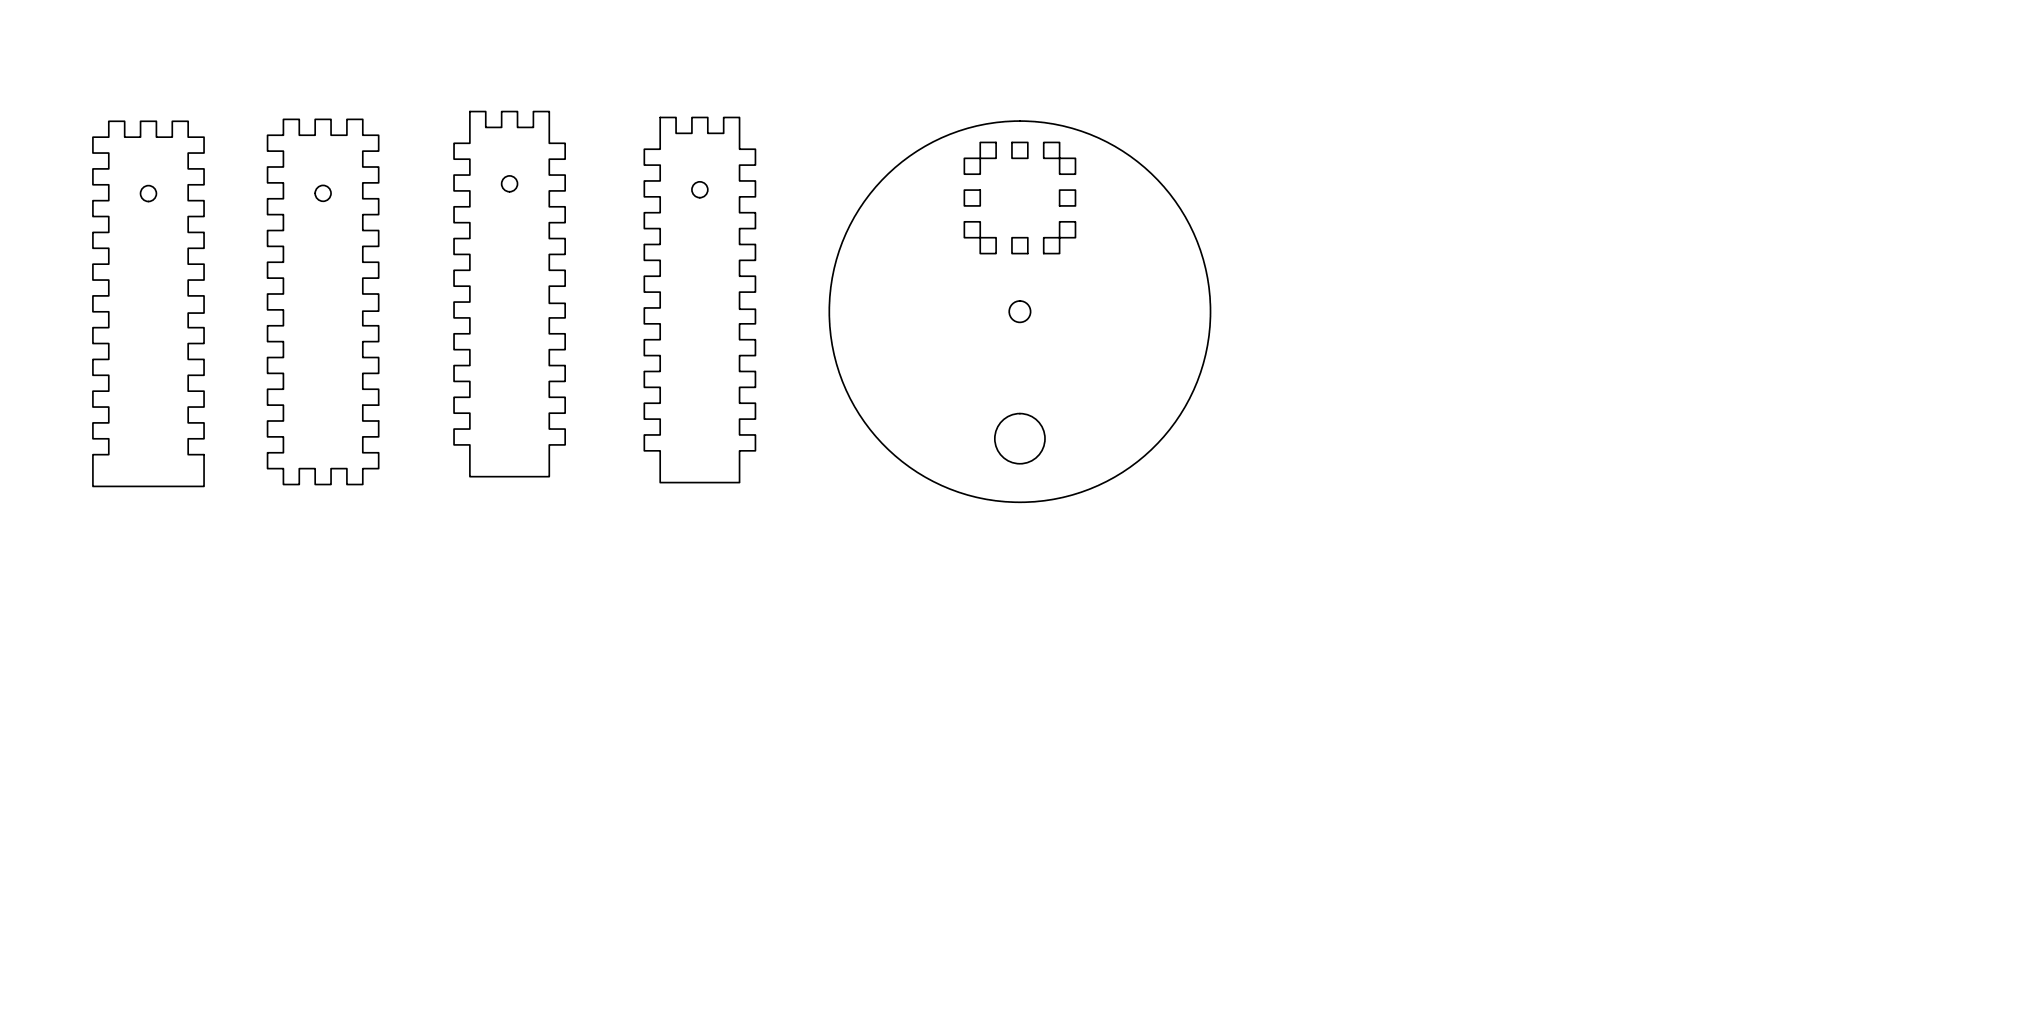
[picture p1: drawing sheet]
<svg xmlns="http://www.w3.org/2000/svg" width="610mm" height="305mm" viewBox="0 0 610 305" stroke-linecap="round" stroke-linejoin="round" font-family="sans-serif">
<!-- layer: Visible (ANSI) -->
<g fill="none" stroke="#000" stroke-width=".51">
<path d="M141 33.5h4.7v4.7h4.8v-4.7h4.8v4.7h4.7v-4.7h4.8v9.5h4.7v4.8h-4.7v4.7h4.7v4.8h-4.7v4.7h4.7v4.8h-4.7v4.8h4.7v4.7h-4.7v4.8h4.7v4.8h-4.7v5.1h4.7v4.4h-4.7v4.7h4.7v4.8h-4.7v4.8h4.7v4.7h-4.7v4.8h4.7v4.8h-4.7v4.7h4.7v4.8h-4.7v9.5h-23.8v-9.5h-4.8v-4.8h4.8v-4.7h-4.8v-4.8h4.8v-4.8h-4.8v-4.7h4.8v-4.8h-4.8v-4.8h4.8v-4.7h-4.8v-4.8h4.8v-4.7h-4.8v-4.8h4.8v-4.8h-4.8v-4.7h4.8v-4.8h-4.8v-4.8h4.8v-4.7h-4.8v-4.8h4.8v-4.7h-4.8v-4.8h4.8zM198.1 35.2h4.7v4.8h4.8v-4.8h4.7v4.8h4.8v-4.8h4.8v9.6h4.7v4.7h-4.7v4.8h4.7v4.8h-4.7v4.7h4.7v4.8h-4.7v4.7h4.7v4.8h-4.7v4.8h4.7v4.7h-4.7v5.2h4.7v4.4h-4.7v4.7h4.7v4.8h-4.7v4.7h4.7v4.8h-4.7v4.8h4.7v4.7h-4.7v4.8h4.7v4.8h-4.7v9.5h-23.8v-9.5h-4.8v-4.8h4.8v-4.8h-4.8v-4.7h4.8v-4.8h-4.8v-4.8h4.8v-4.7h-4.8v-4.8h4.8v-4.7h-4.8v-4.8h4.8v-4.8h-4.8v-4.7h4.8v-4.8h-4.8v-4.8h4.8v-4.7h-4.8v-4.8h4.8v-4.7h-4.8v-4.8h4.8v-4.8h-4.8v-4.7h4.8zM27.9 41.1h4.7v-4.7h4.8v4.7h4.8v-4.7h4.7v4.7h4.8v-4.7h4.8v4.7h4.7v4.8h-4.7v4.8h4.7v4.7h-4.7v4.8h4.7v4.8h-4.7v4.7h4.7v4.8h-4.7v4.7h4.7v4.8h-4.7v4.8h4.7v5.1h-4.7v4.4h4.7v4.8h-4.7v4.7h4.7v4.8h-4.7v4.7h4.7v4.8h-4.7v4.8h4.7v4.7h-4.7v4.8h4.7v9.5h-33.3v-9.5h4.7v-4.8h-4.7v-4.7h4.7v-4.8h-4.7v-4.8h4.7v-4.7h-4.7v-4.8h4.7v-4.7h-4.7v-4.8h4.7v-4.8h-4.7v-4.7h4.7v-4.8h-4.7v-4.8h4.7v-4.7h-4.7v-4.8h4.7v-4.7h-4.7v-4.8h4.7v-4.8h-4.7v-4.7h4.7v-4.8h-4.7zM80.3 40.6h4.7v-4.8h4.8v4.8h4.8v-4.8h4.7v4.8h4.8v-4.8h4.7v4.8h4.8v4.7h-4.8v4.8h4.8v4.8h-4.8v4.7h4.8v4.8h-4.8v4.8h4.8v4.7h-4.8v4.8h4.8v4.7h-4.8v4.8h4.8v5.1h-4.8v4.4h4.8v4.8h-4.8v4.8h4.8v4.7h-4.8v4.8h4.8v4.7h-4.8v4.8h4.8v4.8h-4.8v4.7h4.8v4.8h-4.8v4.8h-4.7v-4.8h-4.8v4.8h-4.7v-4.8h-4.8v4.8h-4.8v-4.8h-4.7v-4.8h4.7v-4.7h-4.7v-4.8h4.7v-4.8h-4.7v-4.7h4.7v-4.8h-4.7v-4.7h4.7v-4.8h-4.7v-4.8h4.7v-4.7h-4.7v-4.8h4.7v-4.8h-4.7v-4.7h4.7v-4.8h-4.7v-4.7h4.7v-4.8h-4.7v-4.8h4.7v-4.7h-4.7v-4.8h4.7v-4.8h-4.7zM289.3 57h4.8v4.8h-4.8zM289.3 47.5h4.8v4.8h-4.8zM294.1 42.7h4.7v4.8h-4.7zM303.6 42.7h4.8v4.8h-4.8zM313.1 42.7v4.8h9.5v4.8h-4.7v-9.6zM317.9 57h4.7v4.8h-4.7zM289.3 66.5h4.8v9.6h4.7v-4.8h-9.5zM303.6 71.3h4.8v4.8h-4.8z"/>
<path d="M313.1 71.3h4.8v-4.8h4.7v4.8h-4.7v4.8h-4.8z"/>
<circle cx="44.5" cy="58.1" r="2.38"/>
<circle cx="96.9" cy="58" r="2.38"/>
<circle cx="152.9" cy="55.1" r="2.38"/>
<circle cx="210" cy="56.9" r="2.38"/>
<circle cx="306" cy="93.5" r="3.2"/>
<circle cx="306" cy="93.5" r="57.2"/>
<circle cx="306" cy="131.6" r="7.5"/>
</g>
</svg>
